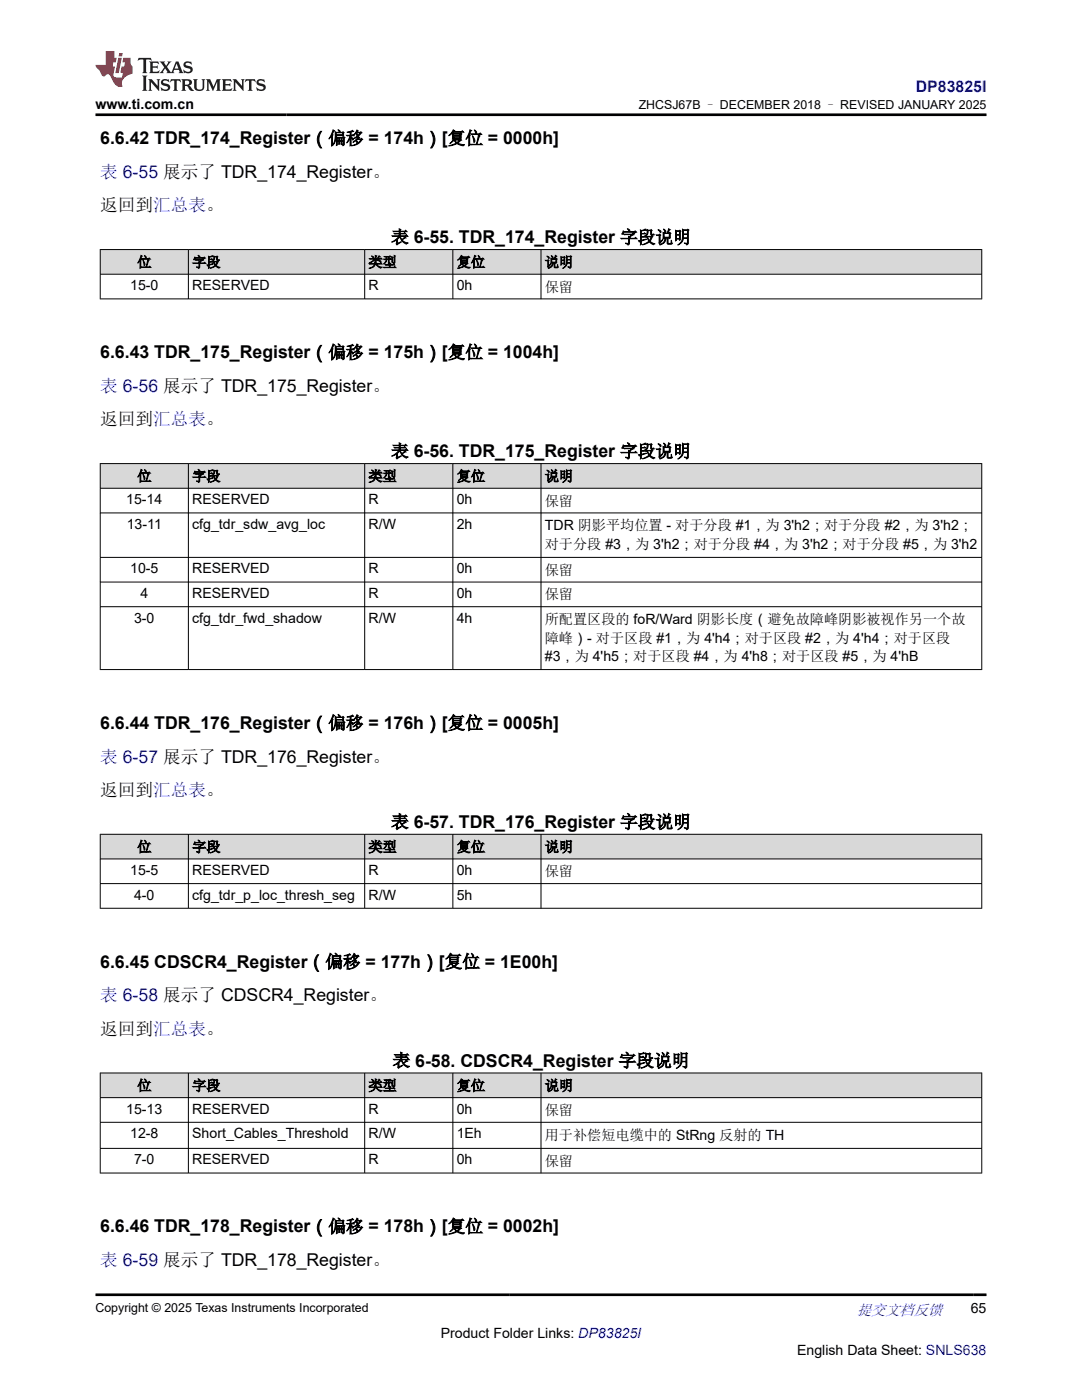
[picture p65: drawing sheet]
<svg xmlns="http://www.w3.org/2000/svg" width="216mm" height="279mm" viewBox="0 0 216 279" stroke-linecap="round" stroke-linejoin="round" font-family="sans-serif">
<defs><g id="words">
<g font-size="3.5">
<text x="20" y="28.8">6.6.42 TDR_174_Register（偏移 = 174h）[复位 = 0000h]</text>
<text x="20" y="42.2">返回到汇总表。</text>
<text x="78.1" y="48.5">表 6-55. TDR_174_Register 字段说明</text>
<text x="20" y="71.5">6.6.43 TDR_175_Register（偏移 = 175h）[复位 = 1004h]</text>
<text x="20" y="84.9">返回到汇总表。</text>
<text x="78.1" y="91.3">表 6-56. TDR_175_Register 字段说明</text>
<text x="20" y="145.5">6.6.44 TDR_176_Register（偏移 = 176h）[复位 = 0005h]</text>
<text x="20" y="158.9">返回到汇总表。</text>
<text x="78.1" y="165.2">表 6-57. TDR_176_Register 字段说明</text>
<text x="20" y="193.1">6.6.45 CDSCR4_Register（偏移 = 177h）[复位 = 1E00h]</text>
<text x="20" y="206.5">返回到汇总表。</text>
<text x="78.3" y="212.9">表 6-58. CDSCR4_Register 字段说明</text>
<text x="20" y="246">6.6.46 TDR_178_Register（偏移 = 178h）[复位 = 0002h]</text>
</g>
<g font-size="3.5" fill="#00f">
<text x="20" y="35.5">表 6-55 展示了 TDR_174_Register。</text>
<text x="20" y="78.2">表 6-56 展示了 TDR_175_Register。</text>
<text x="20" y="152.2">表 6-57 展示了 TDR_176_Register。</text>
<text x="20" y="199.8">表 6-58 展示了 CDSCR4_Register。</text>
<text x="20" y="252.7">表 6-59 展示了 TDR_178_Register。</text>
</g>
<text font-size="3.2" fill="#00f" x="182.7" y="18.3">DP83825I</text>
<text font-size="3" fill="#00f" x="171" y="262.4">提交文档反馈</text>
<g font-size="2.8">
<text x="19.1" y="21.7">www.ti.com.cn</text>
<text x="27.4" y="53.3">位</text>
<text x="38.4" y="53.3">字段</text>
<text x="73.5" y="53.3">类型</text>
<text x="91.1" y="53.3">复位</text>
<text x="108.7" y="53.3">说明</text>
<text x="26" y="57.9">15-0</text>
<text x="38.4" y="57.9">RESERVED</text>
<text x="73.5" y="57.9">R</text>
<text x="91.1" y="57.9">0h</text>
<text x="108.7" y="58.2">保留</text>
<text x="27.4" y="96">位</text>
<text x="38.4" y="96">字段</text>
<text x="73.5" y="96">类型</text>
<text x="91.1" y="96">复位</text>
<text x="108.7" y="96">说明</text>
<text x="25.2" y="100.6">15-14</text>
<text x="38.4" y="100.6">RESERVED</text>
<text x="73.5" y="100.6">R</text>
<text x="91.1" y="100.6">0h</text>
<text x="108.7" y="100.9">保留</text>
<text x="25.3" y="105.6">13-11</text>
<text x="38.4" y="105.6">cfg_tdr_sdw_avg_loc</text>
<text x="73.5" y="105.6">R/W</text>
<text x="91.1" y="105.6">2h</text>
<text x="108.7" y="105.8">TDR 阴影平均位置 - 对于分段 #1，为 3'h2；对于分段 #2，为 3'h2；</text>
<text x="108.7" y="109.5">对于分段 #3，为 3'h2；对于分段 #4，为 3'h2；对于分段 #5，为 3'h2</text>
<text x="26" y="114.4">10-5</text>
<text x="28" y="119.4">4</text>
<text x="38.4" y="114.4">RESERVED</text>
<text x="38.4" y="119.4">RESERVED</text>
<text x="73.5" y="114.4">R</text>
<text x="73.5" y="119.4">R</text>
<text x="91.1" y="114.4">0h</text>
<text x="91.1" y="119.4">0h</text>
<text x="108.7" y="114.7">保留</text>
<text x="108.7" y="119.6">保留</text>
<text x="26.8" y="124.3">3-0</text>
<text x="38.4" y="124.3">cfg_tdr_fwd_shadow</text>
<text x="73.5" y="124.3">R/W</text>
<text x="91.1" y="124.3">4h</text>
<text x="108.7" y="124.6">所配置区段的 foR/Ward 阴影长度（避免故障峰阴影被视作另一个故</text>
<text x="108.7" y="128.2">障峰）- 对于区段 #1，为 4'h4；对于区段 #2，为 4'h4；对于区段</text>
<text x="108.7" y="131.9">#3，为 4'h5；对于区段 #4，为 4'h8；对于区段 #5，为 4'hB</text>
<text x="27.4" y="170">位</text>
<text x="38.4" y="170">字段</text>
<text x="73.5" y="170">类型</text>
<text x="91.1" y="170">复位</text>
<text x="108.7" y="170">说明</text>
<text x="26" y="174.6">15-5</text>
<text x="26.8" y="179.5">4-0</text>
<text x="38.4" y="174.6">RESERVED</text>
<text x="38.4" y="179.5">cfg_tdr_p_loc_thresh_seg</text>
<text x="73.5" y="174.6">R</text>
<text x="73.5" y="179.5">R/W</text>
<text x="91.1" y="174.6">0h</text>
<text x="91.1" y="179.5">5h</text>
<text x="108.7" y="174.9">保留</text>
<text x="27.4" y="217.6">位</text>
<text x="38.4" y="217.6">字段</text>
<text x="73.5" y="217.6">类型</text>
<text x="91.1" y="217.6">复位</text>
<text x="108.7" y="217.6">说明</text>
<text x="25.2" y="222.3">15-13</text>
<text x="26" y="227.2">12-8</text>
<text x="38.4" y="222.3">RESERVED</text>
<text x="38.4" y="227.2">Short_Cables_Threshold</text>
<text x="73.5" y="222.3">R</text>
<text x="73.5" y="227.2">R/W</text>
<text x="91.1" y="222.3">0h</text>
<text x="91.1" y="227.2">1Eh</text>
<text x="108.7" y="222.5">保留</text>
<text x="108.7" y="227.5">用于补偿短电缆中的 StRng 反射的 TH</text>
<text x="26.8" y="232.4">7-0</text>
<text x="38.4" y="232.4">RESERVED</text>
<text x="73.5" y="232.4">R</text>
<text x="91.1" y="232.4">0h</text>
<text x="108.7" y="232.7">保留</text>
<text x="193.7" y="262.1">65</text>
<text x="87.9" y="266.9">Product Folder Links: DP83825I</text>
<text x="159" y="270.3">English Data Sheet: SNLS638</text>
</g>
<g font-size="2.5">
<text x="127.5" y="21.8">ZHCSJ67B – DECEMBER 2018 – REVISED JANUARY 2025</text>
<text x="19.1" y="261.8">Copyright © 2025 Texas Instruments Incorporated</text>
</g>
</g></defs>
<g fill="#d8d8d8">
<path d="M20 49.8h175.9v4.9h-175.9z" fill-rule="evenodd"/>
<path d="M20.1 49.9h17.4v4.8h-17.4z" fill-rule="evenodd"/>
<path d="M37.7 49.9h35v4.8h-35z" fill-rule="evenodd"/>
<path d="M72.8 49.9h17.5v4.8h-17.5z" fill-rule="evenodd"/>
<path d="M90.4 49.9h17.5v4.8h-17.5z" fill-rule="evenodd"/>
<path d="M108 49.9h87.8v4.8h-87.8z" fill-rule="evenodd"/>
</g>
<path d="M19.9 49.8h176.1M19.9 54.7h176.1M19.9 59.6h176.1M20 49.7v10M37.6 49.7v10M72.8 49.7v10M90.4 49.7v10M108 49.7v10M195.9 49.7v10" fill="none" stroke="#000" stroke-width=".2"/>
<g fill="#d8d8d8">
<path d="M20 92.5h175.9v4.9h-175.9z" fill-rule="evenodd"/>
<path d="M20.1 92.6h17.4v4.8h-17.4z" fill-rule="evenodd"/>
<path d="M37.7 92.6h35v4.8h-35z" fill-rule="evenodd"/>
<path d="M72.8 92.6h17.5v4.8h-17.5z" fill-rule="evenodd"/>
<path d="M90.4 92.6h17.5v4.8h-17.5z" fill-rule="evenodd"/>
<path d="M108 92.6h87.8v4.8h-87.8z" fill-rule="evenodd"/>
</g>
<g fill="none" stroke="#000" stroke-width=".2">
<path d="M19.9 92.5h176.1M19.9 97.4h176.1M20 92.5v41.2M37.6 92.5v41.2M72.8 92.5v41.2M90.4 92.5v41.2M108 92.5v41.2M195.9 92.5v41.2M19.9 102.4h176.1M19.9 111.2h176.1M19.9 116.2h176.1M19.9 121.1h176.1"/>
<path d="M19.9 133.6h176.1"/>
</g>
<g fill="#d8d8d8">
<path d="M20 166.5h175.9v4.9h-175.9z" fill-rule="evenodd"/>
<path d="M20.1 166.6h17.4v4.8h-17.4z" fill-rule="evenodd"/>
<path d="M37.7 166.6h35v4.8h-35z" fill-rule="evenodd"/>
<path d="M72.8 166.6h17.5v4.8h-17.5z" fill-rule="evenodd"/>
<path d="M90.4 166.6h17.5v4.8h-17.5z" fill-rule="evenodd"/>
<path d="M108 166.6h87.8v4.8h-87.8z" fill-rule="evenodd"/>
</g>
<path d="M19.9 166.5h176.1M19.9 171.4h176.1M19.9 176.3h176.1M20 166.4v14.9M37.6 166.4v14.9M72.8 166.4v14.9M90.4 166.4v14.9M108 166.4v14.9M195.9 166.4v14.9M19.9 181.3h176.1" fill="none" stroke="#000" stroke-width=".2"/>
<g fill="#d8d8d8">
<path d="M20 214.1h175.9v5h-175.9z" fill-rule="evenodd"/>
<path d="M20.1 214.2h17.4v4.8h-17.4z" fill-rule="evenodd"/>
<path d="M37.7 214.2h35v4.8h-35z" fill-rule="evenodd"/>
<path d="M72.8 214.2h17.5v4.8h-17.5z" fill-rule="evenodd"/>
<path d="M90.4 214.2h17.5v4.8h-17.5z" fill-rule="evenodd"/>
<path d="M108 214.2h87.8v4.8h-87.8z" fill-rule="evenodd"/>
</g>
<path d="M19.9 214.1h176.1M19.9 219.1h176.1M20 214.1v20.1M37.6 214.1v20.1M72.8 214.1v20.1M90.4 214.1v20.1M108 214.1v20.1M195.9 214.1v20.1M19.9 224h176.1M19.9 229.2h176.1M19.9 234.1h176.1" fill="none" stroke="#000" stroke-width=".2"/>
<path d="M27.7 11.6l-.2 .5 .5-.2h.6v.1v2.2l-.2 .4h1l-.2-.4v-2.2v-.1h.5l.5 .2-.1-.5zM29.8 12.3l.2 .4v1.5l-.2 .4h1.9l.1-.6a1.08 1.08 0 0 1-1.3 .2v-.7h.6l.4 .2v-.7l-.4 .2h-.6v-.5l.2-.2a1 1 0 0 1 1 .3l-.1-.5zM31.8 12.3l1 1.1-1 1.2h.9l-.2-.2 .4-.8 .5 .8-.2 .2h1.6l-.2-.2 .1-.5h1l.1 .5-.1 .2h.9l-.2-.3-.8-2h-.5l-1 2.2-.8-1.1 .9-1.1h-.8l.2 .2-.5 .6-.3-.6 .1-.2zM35.2 12.7l.4 1h-.8zM36.8 12.4a.65 .65 0 0 0-.2 .7 .65 .65 0 0 0 .6 .5l.7 .1 .1 .3a.79 .79 0 0 1-.7 .4 .79 .79 0 0 1-.7-.5l.1 .7 .2-.1a.93 .93 0 0 0 1.1 .1 .93 .93 0 0 0 .4-1 1.46 1.46 0 0 0-1.2-.6l-.1-.3a1.09 1.09 0 0 1 1.2 .2l-.2-.6-.1 .1-.6-.2zM28.4 15.1l.2 .4v2.2l-.2 .4h1l-.2-.4v-2.2l.2-.4zM29.6 15.8l.2 .4v1.5l-.2 .4h.8l-.3-.4v-1.3l1.7 1.8v-2l.2-.4h-.8l.2 .2 .1 1.1-1.2-1.3zM32.3 15.9a.65 .65 0 0 0-.2 .8 .65 .65 0 0 0 .7 .4l.6 .2 .1 .2a.79 .79 0 0 1-.7 .4 .79 .79 0 0 1-.7-.5l.1 .7 .2-.1a.93 .93 0 0 0 1.1 .1 .93 .93 0 0 0 .4-.9 1.46 1.46 0 0 0-1.2-.6l-.1-.4a1.09 1.09 0 0 1 1.2 .2l-.2-.6-.1 .1-.6-.1zM34.1 15.8l-.1 .6a.63 .63 0 0 1 .7-.3l.1 1.6-.3 .4h1l-.2-.4v-1.6a.66 .66 0 0 1 .8 .3l-.1-.6zM36.2 15.8l.2 .4v1.5l-.2 .4h.9l-.2-.2v-.7h.5l.1 .2a.79 .79 0 0 0 1.2 .6l-1-.9a.61 .61 0 0 0 .6-.6 .61 .61 0 0 0-.5-.7zM36.9 16.1h.2a.47 .47 0 0 1 .5 .1 .47 .47 0 0 1 .1 .5l-.2 .1-.6 .1zM38.5 15.8l.2 .2a2.27 2.27 0 0 0 .4 2 1.04 1.04 0 0 0 1.7-.7v-1.3l.2-.2h-.8l.2 .4v1.1a.6 .6 0 0 1-.6 .6 .6 .6 0 0 1-.6-.6v-1.1l.3-.4zM41.1 15.8l.2 .4v1.5l-.2 .4h.7l-.2-.4v-1.4l.9 1.9 .8-1.9v1.4l-.2 .4h1l-.3-.4v-1.5l.3-.4h-.8l-.7 1.5-.7-1.5zM44.3 15.8l.2 .4v1.5l-.2 .4h1.9l.1-.6a1.09 1.09 0 0 1-1.3 .2v-.7h.6l.4 .2v-.6l-.4 .2h-.6v-.6l.2-.1a1.01 1.01 0 0 1 1 .3l-.1-.6zM46.4 15.8l.3 .4v1.5l-.3 .4h.8l-.2-.4v-1.3l1.6 1.8v-2l.2-.4h-.7l.2 .2v1.1l-1.2-1.3zM49 15.8l-.1 .6a.63 .63 0 0 1 .8-.3v1.6l-.3 .4h1l-.2-.4v-1.6a.66 .66 0 0 1 .8 .3l-.1-.6zM51.4 15.9a.65 .65 0 0 0-.2 .8 .65 .65 0 0 0 .6 .4l.6 .2 .2 .2a.79 .79 0 0 1-.8 .4 .79 .79 0 0 1-.6-.5l.1 .7 .2-.1a.93 .93 0 0 0 1 .1 .93 .93 0 0 0 .5-.9 1.46 1.46 0 0 0-1.3-.6l-.1-.4a1.09 1.09 0 0 1 1.3 .2l-.2-.6-.2 .1-.5-.1z" fill="#231f20"/>
<path d="M21.1 10.2v2.8h-2v.3l.9 1a.95 .95 0 0 0 .9 .9 .59 .59 0 0 1 .6-.4 .59 .59 0 0 1 .5 .4l.4 .7a1.59 1.59 0 0 0 2.1 1.4 1.61 1.61 0 0 1 1-2.3l1-.3-.1-1.5a1.59 1.59 0 0 1-.4-1.7h-1.4l-.2 .9h.5l-.1 .9h-.5l-.2 1v.2l.4 .1-.2 .9h-.6a.73 .73 0 0 1-1.1-.7l.3-1.5h-.5l.2-.9h.5l.2-.9h-.5v-1.3zM23.6 11.5l-.6 3.1h.7l.6-3.1zM23.8 10.6l-.1 .6h.7l.1-.6z" fill="#ed1c24"/>
<path d="M19.1 22.9h177.8M19.1 258.4h177.8" fill="none" stroke="#000" stroke-width=".53"/>
<use href="#words"/>
</svg>
